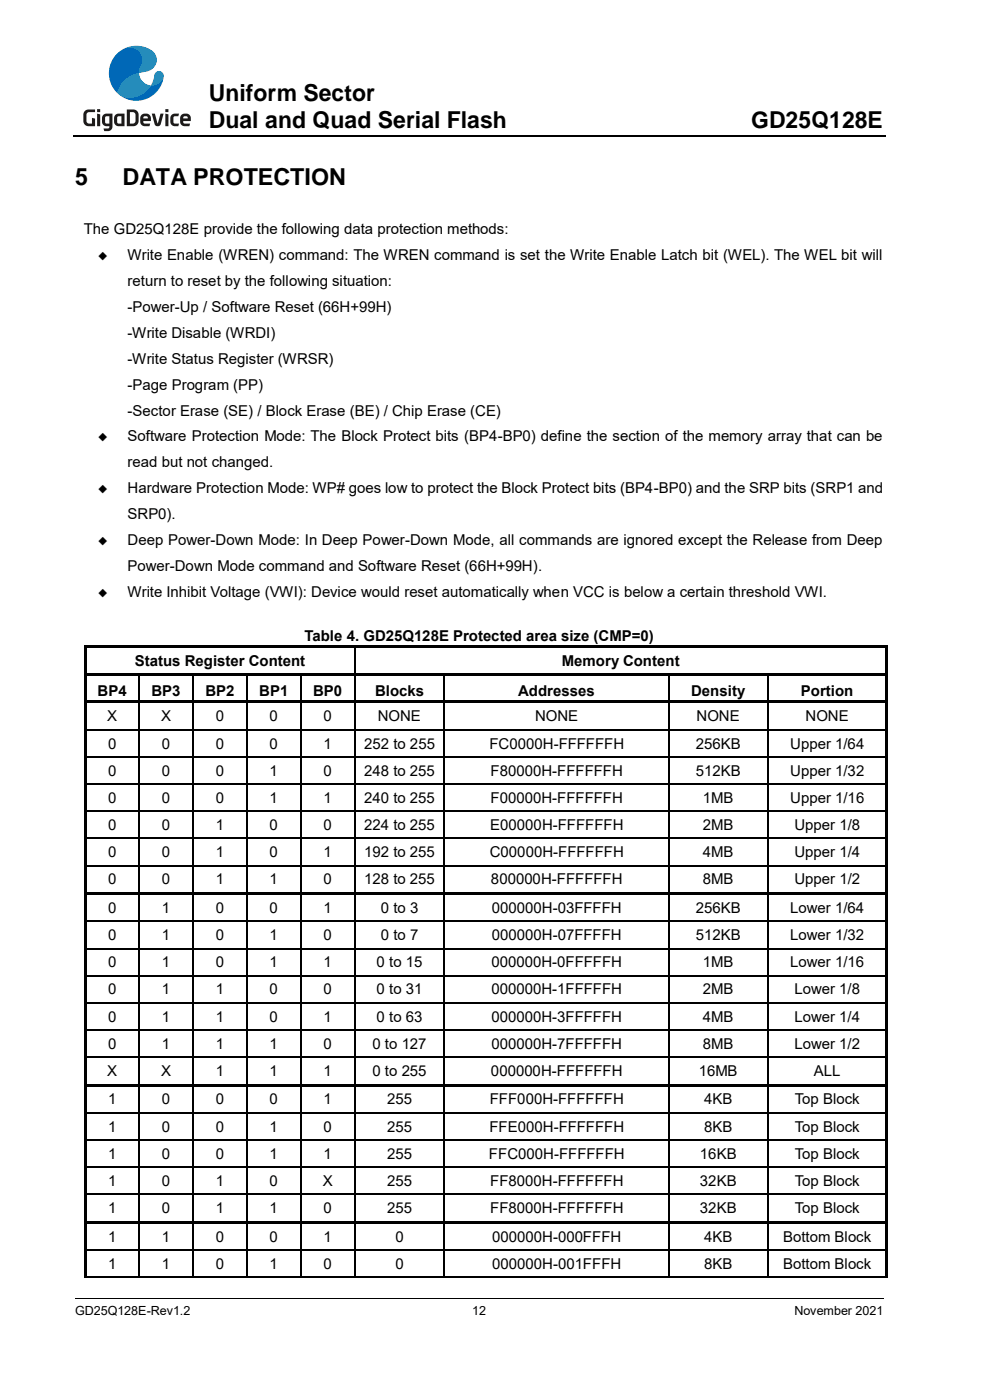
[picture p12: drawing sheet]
<svg xmlns="http://www.w3.org/2000/svg" width="210mm" height="297mm" viewBox="0 0 210 297" stroke-linecap="round" stroke-linejoin="round" font-family="sans-serif">
<defs><g id="words">
<g font-size="5">
<text x="44.3" y="21.4">Uniform Sector</text>
<text x="44.3" y="27.1">Dual and Quad Serial Flash</text>
<text x="159.4" y="27.2">GD25Q128E</text>
<text x="15.9" y="39.3">5</text>
<text x="26" y="39.3">DATA PROTECTION</text>
</g>
<g font-size="3.2">
<text x="17.8" y="49.6">The GD25Q128E provide the following data protection methods:</text>
<text x="27.1" y="55.1">Write Enable (WREN) command: The WREN command is set the Write Enable Latch bit (WEL). The WEL bit will</text>
<text x="27.1" y="60.6">return to reset by the following situation:</text>
<text x="27.1" y="66.1">-Power-Up / Software Reset (66H+99H)</text>
<text x="27.1" y="71.6">-Write Disable (WRDI)</text>
<text x="27.1" y="77.1">-Write Status Register (WRSR)</text>
<text x="27.1" y="82.6">-Page Program (PP)</text>
<text x="27.1" y="88.2">-Sector Erase (SE) / Block Erase (BE) / Chip Erase (CE)</text>
<text x="27.1" y="93.7">Software Protection Mode: The Block Protect bits (BP4-BP0) define the section of the memory array that can be</text>
<text x="27.1" y="99.2">read but not changed.</text>
<text x="27.1" y="104.7">Hardware Protection Mode: WP# goes low to protect the Block Protect bits (BP4-BP0) and the SRP bits (SRP1 and</text>
<text x="27.1" y="110.2">SRP0).</text>
<text x="27.1" y="115.7">Deep Power-Down Mode: In Deep Power-Down Mode, all commands are ignored except the Release from Deep</text>
<text x="27.1" y="121.2">Power-Down Mode command and Software Reset (66H+99H).</text>
<text x="27.1" y="126.7">Write Inhibit Voltage (VWI): Device would reset automatically when VCC is below a certain threshold VWI.</text>
<text x="64.6" y="136">Table 4. GD25Q128E Protected area size (CMP=0)</text>
<text x="28.6" y="141.2">Status Register Content</text>
<text x="119.2" y="141.2">Memory Content</text>
<text x="20.7" y="147.6">BP4</text>
<text x="32.1" y="147.6">BP3</text>
<text x="43.6" y="147.6">BP2</text>
<text x="55" y="147.6">BP1</text>
<text x="66.4" y="147.6">BP0</text>
<text x="79.6" y="147.6">Blocks</text>
<text x="110" y="147.6">Addresses</text>
<text x="146.6" y="147.6">Density</text>
<text x="169.9" y="147.6">Portion</text>
<text x="22.7" y="153">X</text>
<text x="34.2" y="153">X</text>
<text x="45.8" y="153">0</text>
<text x="57.2" y="153">0</text>
<text x="68.6" y="153">0</text>
<text x="80.2" y="153">NONE</text>
<text x="113.5" y="153">NONE</text>
<text x="147.8" y="153">NONE</text>
<text x="170.9" y="153">NONE</text>
<text x="22.9" y="158.8">0</text>
<text x="34.3" y="158.8">0</text>
<text x="45.8" y="158.8">0</text>
<text x="57.2" y="158.8">0</text>
<text x="68.6" y="158.8">1</text>
<text x="77.2" y="158.8">252 to 255</text>
<text x="103.8" y="158.8">FC0000H-FFFFFFH</text>
<text x="147.6" y="158.8">256KB</text>
<text x="167.6" y="158.8">Upper 1/64</text>
<text x="22.9" y="164.6">0</text>
<text x="34.3" y="164.6">0</text>
<text x="45.8" y="164.6">0</text>
<text x="57.2" y="164.6">1</text>
<text x="68.6" y="164.6">0</text>
<text x="77.2" y="164.6">248 to 255</text>
<text x="104.1" y="164.6">F80000H-FFFFFFH</text>
<text x="147.6" y="164.6">512KB</text>
<text x="167.6" y="164.6">Upper 1/32</text>
<text x="22.9" y="170.3">0</text>
<text x="34.3" y="170.3">0</text>
<text x="45.8" y="170.3">0</text>
<text x="57.2" y="170.3">1</text>
<text x="68.6" y="170.3">1</text>
<text x="77.2" y="170.3">240 to 255</text>
<text x="104.1" y="170.3">F00000H-FFFFFFH</text>
<text x="149.1" y="170.3">1MB</text>
<text x="167.6" y="170.3">Upper 1/16</text>
<text x="22.9" y="176.1">0</text>
<text x="34.3" y="176.1">0</text>
<text x="45.8" y="176.1">1</text>
<text x="57.2" y="176.1">0</text>
<text x="68.6" y="176.1">0</text>
<text x="77.2" y="176.1">224 to 255</text>
<text x="104" y="176.1">E00000H-FFFFFFH</text>
<text x="149.1" y="176.1">2MB</text>
<text x="168.5" y="176.1">Upper 1/8</text>
<text x="22.9" y="181.9">0</text>
<text x="34.3" y="181.9">0</text>
<text x="45.8" y="181.9">1</text>
<text x="57.2" y="181.9">0</text>
<text x="68.6" y="181.9">1</text>
<text x="77.2" y="181.9">192 to 255</text>
<text x="103.9" y="181.9">C00000H-FFFFFFH</text>
<text x="149.1" y="181.9">4MB</text>
<text x="168.5" y="181.9">Upper 1/4</text>
<text x="22.9" y="187.6">0</text>
<text x="34.3" y="187.6">0</text>
<text x="45.8" y="187.6">1</text>
<text x="57.2" y="187.6">1</text>
<text x="68.6" y="187.6">0</text>
<text x="77.2" y="187.6">128 to 255</text>
<text x="104.2" y="187.6">800000H-FFFFFFH</text>
<text x="149.1" y="187.6">8MB</text>
<text x="168.5" y="187.6">Upper 1/2</text>
<text x="22.9" y="193.7">0</text>
<text x="34.3" y="193.7">1</text>
<text x="45.8" y="193.7">0</text>
<text x="57.2" y="193.7">0</text>
<text x="68.6" y="193.7">1</text>
<text x="80.8" y="193.7">0 to 3</text>
<text x="104.3" y="193.7">000000H-03FFFFH</text>
<text x="147.6" y="193.7">256KB</text>
<text x="167.6" y="193.7">Lower 1/64</text>
<text x="22.9" y="199.5">0</text>
<text x="34.3" y="199.5">1</text>
<text x="45.8" y="199.5">0</text>
<text x="57.2" y="199.5">1</text>
<text x="68.6" y="199.5">0</text>
<text x="80.8" y="199.5">0 to 7</text>
<text x="104.3" y="199.5">000000H-07FFFFH</text>
<text x="147.6" y="199.5">512KB</text>
<text x="167.6" y="199.5">Lower 1/32</text>
<text x="22.9" y="205.2">0</text>
<text x="34.3" y="205.2">1</text>
<text x="45.8" y="205.2">0</text>
<text x="57.2" y="205.2">1</text>
<text x="68.6" y="205.2">1</text>
<text x="79.9" y="205.2">0 to 15</text>
<text x="104.2" y="205.2">000000H-0FFFFFH</text>
<text x="149.1" y="205.2">1MB</text>
<text x="167.6" y="205.2">Lower 1/16</text>
<text x="22.9" y="211">0</text>
<text x="34.3" y="211">1</text>
<text x="45.8" y="211">1</text>
<text x="57.2" y="211">0</text>
<text x="68.6" y="211">0</text>
<text x="79.9" y="211">0 to 31</text>
<text x="104.2" y="211">000000H-1FFFFFH</text>
<text x="149.1" y="211">2MB</text>
<text x="168.5" y="211">Lower 1/8</text>
<text x="22.9" y="216.7">0</text>
<text x="34.3" y="216.7">1</text>
<text x="45.8" y="216.7">1</text>
<text x="57.2" y="216.7">0</text>
<text x="68.6" y="216.7">1</text>
<text x="79.9" y="216.7">0 to 63</text>
<text x="104.2" y="216.7">000000H-3FFFFFH</text>
<text x="149.1" y="216.7">4MB</text>
<text x="168.5" y="216.7">Lower 1/4</text>
<text x="22.9" y="222.5">0</text>
<text x="34.3" y="222.5">1</text>
<text x="45.8" y="222.5">1</text>
<text x="57.2" y="222.5">1</text>
<text x="68.6" y="222.5">0</text>
<text x="79" y="222.5">0 to 127</text>
<text x="104.2" y="222.5">000000H-7FFFFFH</text>
<text x="149.1" y="222.5">8MB</text>
<text x="168.5" y="222.5">Lower 1/2</text>
<text x="22.7" y="228.3">X</text>
<text x="34.2" y="228.3">X</text>
<text x="45.8" y="228.3">1</text>
<text x="57.2" y="228.3">1</text>
<text x="68.6" y="228.3">1</text>
<text x="79" y="228.3">0 to 255</text>
<text x="104.2" y="228.3">000000H-FFFFFFH</text>
<text x="148.2" y="228.3">16MB</text>
<text x="172.7" y="228.3">ALL</text>
<text x="22.9" y="234.3">1</text>
<text x="34.3" y="234.3">0</text>
<text x="45.8" y="234.3">0</text>
<text x="57.2" y="234.3">0</text>
<text x="68.6" y="234.3">1</text>
<text x="82.1" y="234.3">255</text>
<text x="103.9" y="234.3">FFF000H-FFFFFFH</text>
<text x="149.4" y="234.3">4KB</text>
<text x="168.6" y="234.3">Top Block</text>
<text x="22.9" y="240.1">1</text>
<text x="22.9" y="245.9">1</text>
<text x="34.3" y="240.1">0</text>
<text x="34.3" y="245.9">0</text>
<text x="45.8" y="240.1">0</text>
<text x="45.8" y="245.9">0</text>
<text x="57.2" y="240.1">1</text>
<text x="57.2" y="245.9">1</text>
<text x="68.6" y="240.1">0</text>
<text x="68.6" y="245.9">1</text>
<text x="82.1" y="240.1">255</text>
<text x="82.1" y="245.9">255</text>
<text x="103.7" y="245.9">FFC000H-FFFFFFH</text>
<text x="103.8" y="240.1">FFE000H-FFFFFFH</text>
<text x="148.5" y="245.9">16KB</text>
<text x="149.4" y="240.1">8KB</text>
<text x="168.6" y="240.1">Top Block</text>
<text x="168.6" y="245.9">Top Block</text>
<text x="22.9" y="251.6">1</text>
<text x="34.3" y="251.6">0</text>
<text x="45.8" y="251.6">1</text>
<text x="57.2" y="251.6">0</text>
<text x="68.5" y="251.6">X</text>
<text x="82.1" y="251.6">255</text>
<text x="104" y="251.6">FF8000H-FFFFFFH</text>
<text x="148.5" y="251.6">32KB</text>
<text x="168.6" y="251.6">Top Block</text>
<text x="22.9" y="257.4">1</text>
<text x="34.3" y="257.4">0</text>
<text x="45.8" y="257.4">1</text>
<text x="57.2" y="257.4">1</text>
<text x="68.6" y="257.4">0</text>
<text x="82.1" y="257.4">255</text>
<text x="104" y="257.4">FF8000H-FFFFFFH</text>
<text x="148.5" y="257.4">32KB</text>
<text x="168.6" y="257.4">Top Block</text>
<text x="22.9" y="263.4">1</text>
<text x="34.3" y="263.4">1</text>
<text x="45.8" y="263.4">0</text>
<text x="57.2" y="263.4">0</text>
<text x="68.6" y="263.4">1</text>
<text x="83.9" y="263.4">0</text>
<text x="104.4" y="263.4">000000H-000FFFH</text>
<text x="149.4" y="263.4">4KB</text>
<text x="166.1" y="263.4">Bottom Block</text>
<text x="22.9" y="269.2">1</text>
<text x="34.3" y="269.2">1</text>
<text x="45.8" y="269.2">0</text>
<text x="57.2" y="269.2">1</text>
<text x="68.6" y="269.2">0</text>
<text x="83.9" y="269.2">0</text>
<text x="104.4" y="269.2">000000H-001FFFH</text>
<text x="149.4" y="269.2">8KB</text>
<text x="166.1" y="269.2">Bottom Block</text>
</g>
<g font-size="2.7">
<text x="15.9" y="278.9">GD25Q128E-Rev1.2</text>
<text x="100.1" y="278.9">12</text>
<text x="168.5" y="278.9">November 2021</text>
</g>
<g font-size="2.3">
<text x="20.7" y="55.1">◆</text>
<text x="20.7" y="93.7">◆</text>
<text x="20.7" y="104.7">◆</text>
<text x="20.7" y="115.7">◆</text>
<text x="20.7" y="126.7">◆</text>
</g>
</g></defs>
<path d="M15.4 28.8h172.5" fill="none" stroke="#000" stroke-width=".25"/>
<g fill="#231916">
<path d="M32.2 24.1h.7l.5 2.1 .6-2.1h.7l-.6 2.2a.7 .7 0 0 1-.7 .5 .7 .7 0 0 1-.6-.5z"/>
<path d="M20.6 24.1l.7 .2v2.5h-.7z"/>
<path d="M20.6 23.2h.7v.6h-.7z"/>
<path d="M35.1 24.1l.6 .2v2.5h-.6z"/>
<path d="M35.1 23.2h.6v.6h-.6z"/>
<path d="M18.1 23.5l.6-.3h1.5v.6h-1.5l-.3 .4-.1 1.5 .3 .4 .9 .1v-1.2l.7 .2v1.6h-1.4a1.08 1.08 0 0 1-1.1-1.1v-1.5z"/>
<path d="M36.5 24.3l.5-.2h1l-.2 .6h-.8l-.2 .2v1.2l.2 .1h1l-.2 .6h-.7a.94 .94 0 0 1-1-1l.1-1z"/>
<path d="M30.5 24.8l.6-.1 .2 .1 .1 .3h-1zM30.1 24.3l-.3 .5-.1 1a.95 .95 0 0 0 1 1h1l.2-.6h-1.2l-.2-.1-.1-.4h1.6v-.6a1.17 1.17 0 0 0-1.9-.8z"/>
<path d="M38.9 24.8l.7-.1 .2 .1v.3h-.9zM38.6 24.3l-.3 .5-.1 1a.95 .95 0 0 0 1 1h1l.1-.6h-1.2l-.2-.1v-.4h1.6v-.7a1.17 1.17 0 0 0-1.9-.7z"/>
<path d="M27.6 23.8h.7l.4 .4v1.5l-.4 .5h-.7zM26.9 23.2v3.6h1.4a1.1 1.1 0 0 0 1.1-1.1v-1.4a1.1 1.1 0 0 0-1.1-1.1z"/>
<path d="M22.4 24.7h.8v1.5l-.9-.1v-1.1zM22 24.3l-.3 .5-.1 1a.95 .95 0 0 0 1 1h.6l-.1 .3-.1 .2h-1l.1 .5h.8a.94 .94 0 0 0 1-.9v-2.8h-1.4z"/>
<path d="M24.9 24.8l.9-.1v1.5l-.9-.1zM24.5 24.3l-.3 .5v1a.95 .95 0 0 0 .9 1h1.3v-2.7h-1.4z"/>
</g>
<g fill="#0095d8">
<path d="M26.5 17a7.8 7.8 0 0 1 3-1.5 2.68 2.68 0 0 0 2.5 2.6 5.2 5.2 0 0 1-6.6 2.1l-.5-.4 .1-.3 .7-1.6z"/>
<path d="M33 15.4a1.07 1.07 0 0 1 1.6 .2 1.07 1.07 0 0 1-.3 1.5 2.67 2.67 0 0 1-2.3 1z"/>
</g>
<g fill="#0068b7">
<path d="M25.6 20.4a5.4 5.4 0 0 0 6.5-2.3 2.69 2.69 0 0 0 2.6-1.8 5.8 5.8 0 0 1-9.1 4.1z"/>
<path d="M24.8 11.4a3.2 3.2 0 0 1 4.4-.8 2.79 2.79 0 0 1 .5 3.8l-.2 1a6.5 6.5 0 0 0-4.6 4.4 5.8 5.8 0 0 1-.1-8.4z"/>
</g>
<path d="M26.5 10.3a5.4 5.4 0 0 1 6.4 1.2 2.56 2.56 0 0 1-2.3 3.8l-1.1 .2 .1-.8a2.92 2.92 0 0 0-.7-4.3 2.8 2.8 0 0 0-2.4-.1z" fill="#0095d8"/>
<g fill="#000">
<path d="M17.8 136.8h.5v.5h-.5z" fill-rule="evenodd"/>
<path d="M17.8 136.8h.5v.5h-.5z" fill-rule="evenodd"/>
<path d="M18.3 136.8h56.8v.5h-56.8z" fill-rule="evenodd"/>
<path d="M75.1 137.3h.3z" fill-rule="evenodd"/>
<path d="M75.1 136.8h.5v.5h-.5z" fill-rule="evenodd"/>
<path d="M75.6 136.8h112.3v.5h-112.3z" fill-rule="evenodd"/>
<path d="M187.9 136.8h.5v.5h-.5z" fill-rule="evenodd"/>
<path d="M187.9 136.8h.5v.5h-.5z" fill-rule="evenodd"/>
<path d="M17.8 137.3h.5v5.5h-.5z" fill-rule="evenodd"/>
<path d="M17.8 142.8h.5v.6h-.5z" fill-rule="evenodd"/>
<path d="M17.8 143.4h.5v5.3h-.5z" fill-rule="evenodd"/>
<path d="M17.8 148.7h.5v.5h-.5z" fill-rule="evenodd"/>
<path d="M17.8 149.2h.5v5.5h-.5z" fill-rule="evenodd"/>
<path d="M17.8 154.7h.5v.2h-.5z" fill-rule="evenodd"/>
<path d="M18.3 142.8h11.1v.5h-11.1z" fill-rule="evenodd"/>
<path d="M18.3 148.7h11.1v.5h-11.1z" fill-rule="evenodd"/>
<path d="M29.4 143.3l.2 .1z" fill-rule="evenodd"/>
<path d="M29.4 142.8h.5v.5h-.5z" fill-rule="evenodd"/>
<path d="M29.4 149.2h.2z" fill-rule="evenodd"/>
<path d="M29.4 148.7h.5v.5h-.5z" fill-rule="evenodd"/>
<path d="M29.4 154.7h.2v.2h-.2z" fill-rule="evenodd"/>
<path d="M29.9 142.8h10.9v.5h-10.9z" fill-rule="evenodd"/>
<path d="M29.9 148.7h10.9v.5h-10.9z" fill-rule="evenodd"/>
<path d="M40.8 143.3l.3 .1z" fill-rule="evenodd"/>
<path d="M40.8 142.8h.5v.5h-.5z" fill-rule="evenodd"/>
<path d="M40.8 149.2h.3z" fill-rule="evenodd"/>
<path d="M40.8 148.7h.5v.5h-.5z" fill-rule="evenodd"/>
<path d="M40.8 154.7h.3v.2h-.3z" fill-rule="evenodd"/>
<path d="M41.3 142.8h10.9v.5h-10.9z" fill-rule="evenodd"/>
<path d="M41.3 148.7h10.9v.5h-10.9z" fill-rule="evenodd"/>
<path d="M52.2 143.3l.3 .1z" fill-rule="evenodd"/>
<path d="M52.2 142.8h.6v.5h-.6z" fill-rule="evenodd"/>
<path d="M52.2 149.2h.3z" fill-rule="evenodd"/>
<path d="M52.2 148.7h.6v.5h-.6z" fill-rule="evenodd"/>
<path d="M52.2 154.7h.3v.2h-.3z" fill-rule="evenodd"/>
<path d="M52.8 142.8h10.9v.5h-10.9z" fill-rule="evenodd"/>
<path d="M52.8 148.7h10.9v.5h-10.9z" fill-rule="evenodd"/>
<path d="M63.7 143.3l.2 .1z" fill-rule="evenodd"/>
<path d="M63.7 142.8h.5v.5h-.5z" fill-rule="evenodd"/>
<path d="M63.7 149.2h.2z" fill-rule="evenodd"/>
<path d="M63.7 148.7h.5v.5h-.5z" fill-rule="evenodd"/>
<path d="M63.7 154.7h.2v.2h-.2z" fill-rule="evenodd"/>
<path d="M64.2 142.8h10.9v.5h-10.9z" fill-rule="evenodd"/>
<path d="M64.2 148.7h10.9v.5h-10.9z" fill-rule="evenodd"/>
<path d="M75.1 143.3l.3 .1z" fill-rule="evenodd"/>
<path d="M75.1 142.8h.5v.5h-.5z" fill-rule="evenodd"/>
<path d="M75.1 149.2h.3z" fill-rule="evenodd"/>
<path d="M75.1 148.7h.5v.5h-.5z" fill-rule="evenodd"/>
<path d="M75.1 154.7h.3v.2h-.3z" fill-rule="evenodd"/>
<path d="M75.6 142.8h18.6v.5h-18.6z" fill-rule="evenodd"/>
<path d="M75.6 148.7h18.6v.5h-18.6z" fill-rule="evenodd"/>
<path d="M94.2 143.3l.2 .1z" fill-rule="evenodd"/>
<path d="M94.2 142.8h.5v.5h-.5z" fill-rule="evenodd"/>
<path d="M94.2 149.2h.2z" fill-rule="evenodd"/>
<path d="M94.2 148.7h.5v.5h-.5z" fill-rule="evenodd"/>
<path d="M94.2 154.7h.2v.2h-.2z" fill-rule="evenodd"/>
<path d="M94.7 142.8h47.1v.5h-47.1z" fill-rule="evenodd"/>
<path d="M94.7 148.7h47.1v.5h-47.1z" fill-rule="evenodd"/>
<path d="M141.8 143.3l.3 .1z" fill-rule="evenodd"/>
<path d="M141.8 142.8h.5v.5h-.5z" fill-rule="evenodd"/>
<path d="M141.8 149.2h.3z" fill-rule="evenodd"/>
<path d="M141.8 148.7h.5v.5h-.5z" fill-rule="evenodd"/>
<path d="M141.8 154.7h.3v.2h-.3z" fill-rule="evenodd"/>
<path d="M142.3 142.8h20.4v.5h-20.4z" fill-rule="evenodd"/>
<path d="M142.3 148.7h20.4v.5h-20.4z" fill-rule="evenodd"/>
<path d="M162.7 143.3l.3 .1z" fill-rule="evenodd"/>
<path d="M162.7 142.8h.5v.5h-.5z" fill-rule="evenodd"/>
<path d="M162.7 149.2h.3z" fill-rule="evenodd"/>
<path d="M162.7 148.7h.5v.5h-.5z" fill-rule="evenodd"/>
<path d="M162.7 154.7h.3v.2h-.3z" fill-rule="evenodd"/>
<path d="M163.2 142.8h24.7v.5h-24.7z" fill-rule="evenodd"/>
<path d="M163.2 148.7h24.7v.5h-24.7z" fill-rule="evenodd"/>
<path d="M187.9 137.3h.5v5.5h-.5z" fill-rule="evenodd"/>
<path d="M187.9 142.8h.5v.6h-.5z" fill-rule="evenodd"/>
<path d="M187.9 143.4h.5v5.3h-.5z" fill-rule="evenodd"/>
<path d="M187.9 148.7h.5v.5h-.5z" fill-rule="evenodd"/>
<path d="M187.9 149.2h.5v5.5h-.5z" fill-rule="evenodd"/>
<path d="M187.9 154.7h.5v.2h-.5z" fill-rule="evenodd"/>
<path d="M17.8 154.9h.5v5.6h-.5z" fill-rule="evenodd"/>
<path d="M17.8 160.5h.5v.2h-.5z" fill-rule="evenodd"/>
<path d="M17.8 160.7h.5v5.5h-.5z" fill-rule="evenodd"/>
<path d="M17.8 166.2h.5v.3h-.5z" fill-rule="evenodd"/>
<path d="M17.8 166.5h.5v5.5h-.5z" fill-rule="evenodd"/>
<path d="M17.8 172h.5v.2h-.5z" fill-rule="evenodd"/>
<path d="M17.8 172.2h.5v5.5h-.5z" fill-rule="evenodd"/>
<path d="M17.8 177.7h.5v.3h-.5z" fill-rule="evenodd"/>
<path d="M29.4 160.5h.2v.2h-.2z" fill-rule="evenodd"/>
<path d="M29.4 166.2h.2v.3h-.2z" fill-rule="evenodd"/>
<path d="M29.4 172h.2v.2h-.2z" fill-rule="evenodd"/>
<path d="M29.4 177.7h.2v.3h-.2z" fill-rule="evenodd"/>
<path d="M40.8 160.5h.3v.2h-.3z" fill-rule="evenodd"/>
<path d="M40.8 166.2h.3v.3h-.3z" fill-rule="evenodd"/>
<path d="M40.8 172h.3v.2h-.3z" fill-rule="evenodd"/>
<path d="M40.8 177.7h.3v.3h-.3z" fill-rule="evenodd"/>
<path d="M52.2 160.5h.3v.2h-.3z" fill-rule="evenodd"/>
<path d="M52.2 166.2h.3v.3h-.3z" fill-rule="evenodd"/>
<path d="M52.2 172h.3v.2h-.3z" fill-rule="evenodd"/>
<path d="M52.2 177.7h.3v.3h-.3z" fill-rule="evenodd"/>
<path d="M63.7 160.5h.2v.2h-.2z" fill-rule="evenodd"/>
<path d="M63.7 166.2h.2v.3h-.2z" fill-rule="evenodd"/>
<path d="M63.7 172h.2v.2h-.2z" fill-rule="evenodd"/>
<path d="M63.7 177.7h.2v.3h-.2z" fill-rule="evenodd"/>
<path d="M75.1 160.5h.3v.2h-.3z" fill-rule="evenodd"/>
<path d="M75.1 166.2h.3v.3h-.3z" fill-rule="evenodd"/>
<path d="M75.1 172h.3v.2h-.3z" fill-rule="evenodd"/>
<path d="M75.1 177.7h.3v.3h-.3z" fill-rule="evenodd"/>
<path d="M94.2 160.5h.2v.2h-.2z" fill-rule="evenodd"/>
<path d="M94.2 166.2h.2v.3h-.2z" fill-rule="evenodd"/>
<path d="M94.2 172h.2v.2h-.2z" fill-rule="evenodd"/>
<path d="M94.2 177.7h.2v.3h-.2z" fill-rule="evenodd"/>
<path d="M141.8 160.5h.3v.2h-.3z" fill-rule="evenodd"/>
<path d="M141.8 166.2h.3v.3h-.3z" fill-rule="evenodd"/>
<path d="M141.8 172h.3v.2h-.3z" fill-rule="evenodd"/>
<path d="M141.8 177.7h.3v.3h-.3z" fill-rule="evenodd"/>
<path d="M162.7 160.5h.3v.2h-.3z" fill-rule="evenodd"/>
<path d="M162.7 166.2h.3v.3h-.3z" fill-rule="evenodd"/>
<path d="M162.7 172h.3v.2h-.3z" fill-rule="evenodd"/>
<path d="M162.7 177.7h.3v.3h-.3z" fill-rule="evenodd"/>
<path d="M187.9 154.9h.5v5.6h-.5z" fill-rule="evenodd"/>
<path d="M187.9 160.5h.5v.2h-.5z" fill-rule="evenodd"/>
<path d="M187.9 160.7h.5v5.5h-.5z" fill-rule="evenodd"/>
<path d="M187.9 166.2h.5v.3h-.5z" fill-rule="evenodd"/>
<path d="M187.9 166.5h.5v5.5h-.5z" fill-rule="evenodd"/>
<path d="M187.9 172h.5v.2h-.5z" fill-rule="evenodd"/>
<path d="M187.9 172.2h.5v5.5h-.5z" fill-rule="evenodd"/>
<path d="M187.9 177.7h.5v.3h-.5z" fill-rule="evenodd"/>
<path d="M17.8 178h.5v5.5h-.5z" fill-rule="evenodd"/>
<path d="M17.8 183.5h.5v.3h-.5z" fill-rule="evenodd"/>
<path d="M17.8 183.8h.5v5.5h-.5z" fill-rule="evenodd"/>
<path d="M17.8 189.3h.5v.5h-.5z" fill-rule="evenodd"/>
<path d="M17.8 189.8h.5v5.5h-.5z" fill-rule="evenodd"/>
<path d="M17.8 195.3h.5v.3h-.5z" fill-rule="evenodd"/>
<path d="M18.3 189.3h11.1v.5h-11.1z" fill-rule="evenodd"/>
<path d="M29.4 183.5h.2v.3h-.2z" fill-rule="evenodd"/>
<path d="M29.4 189.8h.2z" fill-rule="evenodd"/>
<path d="M29.4 189.3h.5v.5h-.5z" fill-rule="evenodd"/>
<path d="M29.4 195.3h.2v.3h-.2z" fill-rule="evenodd"/>
<path d="M29.9 189.3h10.9v.5h-10.9z" fill-rule="evenodd"/>
<path d="M40.8 183.5h.3v.3h-.3z" fill-rule="evenodd"/>
<path d="M40.8 189.8h.3z" fill-rule="evenodd"/>
<path d="M40.8 189.3h.5v.5h-.5z" fill-rule="evenodd"/>
<path d="M40.8 195.3h.3v.3h-.3z" fill-rule="evenodd"/>
<path d="M41.3 189.3h10.9v.5h-10.9z" fill-rule="evenodd"/>
<path d="M52.2 183.5h.3v.3h-.3z" fill-rule="evenodd"/>
<path d="M52.2 189.8h.3z" fill-rule="evenodd"/>
<path d="M52.2 189.3h.6v.5h-.6z" fill-rule="evenodd"/>
<path d="M52.2 195.3h.3v.3h-.3z" fill-rule="evenodd"/>
<path d="M52.8 189.3h10.9v.5h-10.9z" fill-rule="evenodd"/>
<path d="M63.7 183.5h.2v.3h-.2z" fill-rule="evenodd"/>
<path d="M63.7 189.8h.2z" fill-rule="evenodd"/>
<path d="M63.7 189.3h.5v.5h-.5z" fill-rule="evenodd"/>
<path d="M63.7 195.3h.2v.3h-.2z" fill-rule="evenodd"/>
<path d="M64.2 189.3h10.9v.5h-10.9z" fill-rule="evenodd"/>
<path d="M75.1 183.5h.3v.3h-.3z" fill-rule="evenodd"/>
<path d="M75.1 189.8h.3z" fill-rule="evenodd"/>
<path d="M75.1 189.3h.5v.5h-.5z" fill-rule="evenodd"/>
<path d="M75.1 195.3h.3v.3h-.3z" fill-rule="evenodd"/>
<path d="M75.6 189.3h18.6v.5h-18.6z" fill-rule="evenodd"/>
<path d="M94.2 183.5h.2v.3h-.2z" fill-rule="evenodd"/>
<path d="M94.2 189.8h.2z" fill-rule="evenodd"/>
<path d="M94.2 189.3h.5v.5h-.5z" fill-rule="evenodd"/>
<path d="M94.2 195.3h.2v.3h-.2z" fill-rule="evenodd"/>
<path d="M94.7 189.3h47.1v.5h-47.1z" fill-rule="evenodd"/>
<path d="M141.8 183.5h.3v.3h-.3z" fill-rule="evenodd"/>
<path d="M141.8 189.8h.3z" fill-rule="evenodd"/>
<path d="M141.8 189.3h.5v.5h-.5z" fill-rule="evenodd"/>
<path d="M141.8 195.3h.3v.3h-.3z" fill-rule="evenodd"/>
<path d="M142.3 189.3h20.4v.5h-20.4z" fill-rule="evenodd"/>
<path d="M162.7 183.5h.3v.3h-.3z" fill-rule="evenodd"/>
<path d="M162.7 189.8h.3z" fill-rule="evenodd"/>
<path d="M162.7 189.3h.5v.5h-.5z" fill-rule="evenodd"/>
<path d="M162.7 195.3h.3v.3h-.3z" fill-rule="evenodd"/>
<path d="M163.2 189.3h24.7v.5h-24.7z" fill-rule="evenodd"/>
<path d="M187.9 178h.5v5.5h-.5z" fill-rule="evenodd"/>
<path d="M187.9 183.5h.5v.3h-.5z" fill-rule="evenodd"/>
<path d="M187.9 183.8h.5v5.5h-.5z" fill-rule="evenodd"/>
<path d="M187.9 189.3h.5v.5h-.5z" fill-rule="evenodd"/>
<path d="M187.9 189.8h.5v5.5h-.5z" fill-rule="evenodd"/>
<path d="M187.9 195.3h.5v.3h-.5z" fill-rule="evenodd"/>
<path d="M17.8 195.6h.5v5.5h-.5z" fill-rule="evenodd"/>
<path d="M17.8 201.1h.5v.3h-.5z" fill-rule="evenodd"/>
<path d="M17.8 201.4h.5v5.5h-.5z" fill-rule="evenodd"/>
<path d="M17.8 206.9h.5v.2h-.5z" fill-rule="evenodd"/>
<path d="M17.8 207.1h.5v5.5h-.5z" fill-rule="evenodd"/>
<path d="M17.8 212.6h.5v.3h-.5z" fill-rule="evenodd"/>
<path d="M17.8 212.9h.5v5.5h-.5z" fill-rule="evenodd"/>
<path d="M17.8 218.4h.5v.2h-.5z" fill-rule="evenodd"/>
<path d="M29.4 201.1h.2v.3h-.2z" fill-rule="evenodd"/>
<path d="M29.4 206.9h.2v.2h-.2z" fill-rule="evenodd"/>
<path d="M29.4 212.6h.2v.3h-.2z" fill-rule="evenodd"/>
<path d="M29.4 218.4h.2v.2h-.2z" fill-rule="evenodd"/>
<path d="M40.8 201.1h.3v.3h-.3z" fill-rule="evenodd"/>
<path d="M40.8 206.9h.3v.2h-.3z" fill-rule="evenodd"/>
<path d="M40.8 212.6h.3v.3h-.3z" fill-rule="evenodd"/>
<path d="M40.8 218.4h.3v.2h-.3z" fill-rule="evenodd"/>
<path d="M52.2 201.1h.3v.3h-.3z" fill-rule="evenodd"/>
<path d="M52.2 206.9h.3v.2h-.3z" fill-rule="evenodd"/>
<path d="M52.2 212.6h.3v.3h-.3z" fill-rule="evenodd"/>
<path d="M52.2 218.4h.3v.2h-.3z" fill-rule="evenodd"/>
<path d="M63.7 201.1h.2v.3h-.2z" fill-rule="evenodd"/>
<path d="M63.7 206.9h.2v.2h-.2z" fill-rule="evenodd"/>
<path d="M63.7 212.6h.2v.3h-.2z" fill-rule="evenodd"/>
<path d="M63.7 218.4h.2v.2h-.2z" fill-rule="evenodd"/>
<path d="M75.1 201.1h.3v.3h-.3z" fill-rule="evenodd"/>
<path d="M75.1 206.9h.3v.2h-.3z" fill-rule="evenodd"/>
<path d="M75.1 212.6h.3v.3h-.3z" fill-rule="evenodd"/>
<path d="M75.1 218.4h.3v.2h-.3z" fill-rule="evenodd"/>
<path d="M94.2 201.1h.2v.3h-.2z" fill-rule="evenodd"/>
<path d="M94.2 206.9h.2v.2h-.2z" fill-rule="evenodd"/>
<path d="M94.2 212.6h.2v.3h-.2z" fill-rule="evenodd"/>
<path d="M94.2 218.4h.2v.2h-.2z" fill-rule="evenodd"/>
<path d="M141.8 201.1h.3v.3h-.3z" fill-rule="evenodd"/>
<path d="M141.8 206.9h.3v.2h-.3z" fill-rule="evenodd"/>
<path d="M141.8 212.6h.3v.3h-.3z" fill-rule="evenodd"/>
<path d="M141.8 218.4h.3v.2h-.3z" fill-rule="evenodd"/>
<path d="M162.7 201.1h.3v.3h-.3z" fill-rule="evenodd"/>
<path d="M162.7 206.9h.3v.2h-.3z" fill-rule="evenodd"/>
<path d="M162.7 212.6h.3v.3h-.3z" fill-rule="evenodd"/>
<path d="M162.7 218.4h.3v.2h-.3z" fill-rule="evenodd"/>
<path d="M187.9 195.6h.5v5.5h-.5z" fill-rule="evenodd"/>
<path d="M187.9 201.1h.5v.3h-.5z" fill-rule="evenodd"/>
<path d="M187.9 201.4h.5v5.5h-.5z" fill-rule="evenodd"/>
<path d="M187.9 206.9h.5v.2h-.5z" fill-rule="evenodd"/>
<path d="M187.9 207.1h.5v5.5h-.5z" fill-rule="evenodd"/>
<path d="M187.9 212.6h.5v.3h-.5z" fill-rule="evenodd"/>
<path d="M187.9 212.9h.5v5.5h-.5z" fill-rule="evenodd"/>
<path d="M187.9 218.4h.5v.2h-.5z" fill-rule="evenodd"/>
<path d="M17.8 218.6h.5v5.6h-.5z" fill-rule="evenodd"/>
<path d="M17.8 224.2h.5v.2h-.5z" fill-rule="evenodd"/>
<path d="M17.8 224.4h.5v5.5h-.5z" fill-rule="evenodd"/>
<path d="M17.8 229.9h.5v.6h-.5z" fill-rule="evenodd"/>
<path d="M17.8 230.5h.5v5.5h-.5z" fill-rule="evenodd"/>
<path d="M17.8 236h.5v.2h-.5z" fill-rule="evenodd"/>
<path d="M18.3 229.9h11.1v.6h-11.1z" fill-rule="evenodd"/>
<path d="M29.4 224.2h.2v.2h-.2z" fill-rule="evenodd"/>
<path d="M29.4 230.5h.2z" fill-rule="evenodd"/>
<path d="M29.4 229.9h.5v.6h-.5z" fill-rule="evenodd"/>
<path d="M29.4 236h.2v.2h-.2z" fill-rule="evenodd"/>
<path d="M29.9 229.9h10.9v.6h-10.9z" fill-rule="evenodd"/>
<path d="M40.8 224.2h.3v.2h-.3z" fill-rule="evenodd"/>
<path d="M40.8 230.5h.3z" fill-rule="evenodd"/>
<path d="M40.8 229.9h.5v.6h-.5z" fill-rule="evenodd"/>
<path d="M40.8 236h.3v.2h-.3z" fill-rule="evenodd"/>
<path d="M41.3 229.9h10.9v.6h-10.9z" fill-rule="evenodd"/>
<path d="M52.2 224.2h.3v.2h-.3z" fill-rule="evenodd"/>
<path d="M52.2 230.5h.3z" fill-rule="evenodd"/>
<path d="M52.2 229.9h.6v.6h-.6z" fill-rule="evenodd"/>
<path d="M52.2 236h.3v.2h-.3z" fill-rule="evenodd"/>
<path d="M52.8 229.9h10.9v.6h-10.9z" fill-rule="evenodd"/>
<path d="M63.7 224.2h.2v.2h-.2z" fill-rule="evenodd"/>
<path d="M63.7 230.5h.2z" fill-rule="evenodd"/>
<path d="M63.7 229.9h.5v.6h-.5z" fill-rule="evenodd"/>
<path d="M63.7 236h.2v.2h-.2z" fill-rule="evenodd"/>
<path d="M64.2 229.9h10.9v.6h-10.9z" fill-rule="evenodd"/>
<path d="M75.1 224.2h.3v.2h-.3z" fill-rule="evenodd"/>
<path d="M75.1 230.5h.3z" fill-rule="evenodd"/>
<path d="M75.1 229.9h.5v.6h-.5z" fill-rule="evenodd"/>
<path d="M75.1 236h.3v.2h-.3z" fill-rule="evenodd"/>
<path d="M75.6 229.9h18.6v.6h-18.6z" fill-rule="evenodd"/>
<path d="M94.2 224.2h.2v.2h-.2z" fill-rule="evenodd"/>
<path d="M94.2 230.5h.2z" fill-rule="evenodd"/>
<path d="M94.2 229.9h.5v.6h-.5z" fill-rule="evenodd"/>
<path d="M94.2 236h.2v.2h-.2z" fill-rule="evenodd"/>
<path d="M94.7 229.9h47.1v.6h-47.1z" fill-rule="evenodd"/>
<path d="M141.8 224.2h.3v.2h-.3z" fill-rule="evenodd"/>
<path d="M141.8 230.5h.3z" fill-rule="evenodd"/>
<path d="M141.8 229.9h.5v.6h-.5z" fill-rule="evenodd"/>
<path d="M141.8 236h.3v.2h-.3z" fill-rule="evenodd"/>
<path d="M142.3 229.9h20.4v.6h-20.4z" fill-rule="evenodd"/>
<path d="M162.7 224.2h.3v.2h-.3z" fill-rule="evenodd"/>
<path d="M162.7 230.5h.3z" fill-rule="evenodd"/>
<path d="M162.7 229.9h.5v.6h-.5z" fill-rule="evenodd"/>
<path d="M162.7 236h.3v.2h-.3z" fill-rule="evenodd"/>
<path d="M163.2 229.9h24.7v.6h-24.7z" fill-rule="evenodd"/>
<path d="M187.9 218.6h.5v5.6h-.5z" fill-rule="evenodd"/>
<path d="M187.9 224.2h.5v.2h-.5z" fill-rule="evenodd"/>
<path d="M187.9 224.4h.5v5.5h-.5z" fill-rule="evenodd"/>
<path d="M187.9 229.9h.5v.6h-.5z" fill-rule="evenodd"/>
<path d="M187.9 230.5h.5v5.5h-.5z" fill-rule="evenodd"/>
<path d="M187.9 236h.5v.2h-.5z" fill-rule="evenodd"/>
<path d="M17.8 236.2h.5v5.6h-.5z" fill-rule="evenodd"/>
<path d="M17.8 241.8h.5v.2h-.5z" fill-rule="evenodd"/>
<path d="M17.8 242h.5v5.5h-.5z" fill-rule="evenodd"/>
<path d="M17.8 247.5h.5v.3h-.5z" fill-rule="evenodd"/>
<path d="M17.8 247.8h.5v5.5h-.5z" fill-rule="evenodd"/>
<path d="M17.8 253.3h.5v.2h-.5z" fill-rule="evenodd"/>
<path d="M17.8 253.5h.5v5.5h-.5z" fill-rule="evenodd"/>
<path d="M17.8 259h.5v.6h-.5z" fill-rule="evenodd"/>
<path d="M18.3 259h11.1v.5h-11.1z" fill-rule="evenodd"/>
<path d="M29.4 241.8h.2v.2h-.2z" fill-rule="evenodd"/>
<path d="M29.4 247.5h.2v.3h-.2z" fill-rule="evenodd"/>
<path d="M29.4 253.3h.2v.2h-.2z" fill-rule="evenodd"/>
<path d="M29.4 259.5l.2 .1z" fill-rule="evenodd"/>
<path d="M29.4 259h.5v.5h-.5z" fill-rule="evenodd"/>
<path d="M29.9 259h10.9v.5h-10.9z" fill-rule="evenodd"/>
<path d="M40.8 241.8h.3v.2h-.3z" fill-rule="evenodd"/>
<path d="M40.8 247.5h.3v.3h-.3z" fill-rule="evenodd"/>
<path d="M40.8 253.3h.3v.2h-.3z" fill-rule="evenodd"/>
<path d="M40.8 259.5l.3 .1z" fill-rule="evenodd"/>
<path d="M40.8 259h.5v.5h-.5z" fill-rule="evenodd"/>
<path d="M41.3 259h10.9v.5h-10.9z" fill-rule="evenodd"/>
<path d="M52.2 241.8h.3v.2h-.3z" fill-rule="evenodd"/>
<path d="M52.2 247.5h.3v.3h-.3z" fill-rule="evenodd"/>
<path d="M52.2 253.3h.3v.2h-.3z" fill-rule="evenodd"/>
<path d="M52.2 259.5l.3 .1z" fill-rule="evenodd"/>
<path d="M52.2 259h.6v.5h-.6z" fill-rule="evenodd"/>
<path d="M52.8 259h10.9v.5h-10.9z" fill-rule="evenodd"/>
<path d="M63.7 241.8h.2v.2h-.2z" fill-rule="evenodd"/>
<path d="M63.7 247.5h.2v.3h-.2z" fill-rule="evenodd"/>
<path d="M63.7 253.3h.2v.2h-.2z" fill-rule="evenodd"/>
<path d="M63.7 259.5l.2 .1z" fill-rule="evenodd"/>
<path d="M63.7 259h.5v.5h-.5z" fill-rule="evenodd"/>
<path d="M64.2 259h10.9v.5h-10.9z" fill-rule="evenodd"/>
<path d="M75.1 241.8h.3v.2h-.3z" fill-rule="evenodd"/>
<path d="M75.1 247.5h.3v.3h-.3z" fill-rule="evenodd"/>
<path d="M75.1 253.3h.3v.2h-.3z" fill-rule="evenodd"/>
<path d="M75.1 259.5l.3 .1z" fill-rule="evenodd"/>
<path d="M75.1 259h.5v.5h-.5z" fill-rule="evenodd"/>
<path d="M75.6 259h18.6v.5h-18.6z" fill-rule="evenodd"/>
<path d="M94.2 241.8h.2v.2h-.2z" fill-rule="evenodd"/>
<path d="M94.2 247.5h.2v.3h-.2z" fill-rule="evenodd"/>
<path d="M94.2 253.3h.2v.2h-.2z" fill-rule="evenodd"/>
<path d="M94.2 259.5l.2 .1z" fill-rule="evenodd"/>
<path d="M94.2 259h.5v.5h-.5z" fill-rule="evenodd"/>
<path d="M94.7 259h47.1v.5h-47.1z" fill-rule="evenodd"/>
<path d="M141.8 241.8h.3v.2h-.3z" fill-rule="evenodd"/>
<path d="M141.8 247.5h.3v.3h-.3z" fill-rule="evenodd"/>
<path d="M141.8 253.3h.3v.2h-.3z" fill-rule="evenodd"/>
<path d="M141.8 259.5l.3 .1z" fill-rule="evenodd"/>
<path d="M141.8 259h.5v.5h-.5z" fill-rule="evenodd"/>
<path d="M142.3 259h20.4v.5h-20.4z" fill-rule="evenodd"/>
<path d="M162.7 241.8h.3v.2h-.3z" fill-rule="evenodd"/>
<path d="M162.7 247.5h.3v.3h-.3z" fill-rule="evenodd"/>
<path d="M162.7 253.3h.3v.2h-.3z" fill-rule="evenodd"/>
<path d="M162.7 259.5l.3 .1z" fill-rule="evenodd"/>
<path d="M162.7 259h.5v.5h-.5z" fill-rule="evenodd"/>
<path d="M163.2 259h24.7v.5h-24.7z" fill-rule="evenodd"/>
<path d="M187.9 236.2h.5v5.6h-.5z" fill-rule="evenodd"/>
<path d="M187.9 241.8h.5v.2h-.5z" fill-rule="evenodd"/>
<path d="M187.9 242h.5v5.5h-.5z" fill-rule="evenodd"/>
<path d="M187.9 247.5h.5v.3h-.5z" fill-rule="evenodd"/>
<path d="M187.9 247.8h.5v5.5h-.5z" fill-rule="evenodd"/>
<path d="M187.9 253.3h.5v.2h-.5z" fill-rule="evenodd"/>
<path d="M187.9 253.5h.5v5.5h-.5z" fill-rule="evenodd"/>
<path d="M187.9 259h.5v.6h-.5z" fill-rule="evenodd"/>
<path d="M17.8 259.6h.5v5.5h-.5z" fill-rule="evenodd"/>
<path d="M17.8 265.1h.5v.2h-.5z" fill-rule="evenodd"/>
<path d="M17.8 265.3h.5v5.5h-.5z" fill-rule="evenodd"/>
<path d="M29.4 265.1h.2v.2h-.2z" fill-rule="evenodd"/>
<path d="M29.4 270.8h.2v.3h-.2z" fill-rule="evenodd"/>
<path d="M40.8 265.1h.3v.2h-.3z" fill-rule="evenodd"/>
<path d="M40.8 270.8h.3v.3h-.3z" fill-rule="evenodd"/>
<path d="M52.2 265.1h.3v.2h-.3z" fill-rule="evenodd"/>
<path d="M52.2 270.8h.3v.3h-.3z" fill-rule="evenodd"/>
<path d="M63.7 265.1h.2v.2h-.2z" fill-rule="evenodd"/>
<path d="M63.7 270.8h.2v.3h-.2z" fill-rule="evenodd"/>
<path d="M75.1 265.1h.3v.2h-.3z" fill-rule="evenodd"/>
<path d="M75.1 270.8h.3v.3h-.3z" fill-rule="evenodd"/>
<path d="M94.2 265.1h.2v.2h-.2z" fill-rule="evenodd"/>
<path d="M94.2 270.8h.2v.3h-.2z" fill-rule="evenodd"/>
<path d="M141.8 265.1h.3v.2h-.3z" fill-rule="evenodd"/>
<path d="M141.8 270.8h.3v.3h-.3z" fill-rule="evenodd"/>
<path d="M162.7 265.1h.3v.2h-.3z" fill-rule="evenodd"/>
<path d="M162.7 270.8h.3v.3h-.3z" fill-rule="evenodd"/>
<path d="M187.9 259.6h.5v5.5h-.5z" fill-rule="evenodd"/>
<path d="M187.9 265.1h.5v.2h-.5z" fill-rule="evenodd"/>
<path d="M187.9 265.3h.5v5.5h-.5z" fill-rule="evenodd"/>
<path d="M187.9 270.8h.5v.3h-.5z" fill-rule="evenodd"/>
</g>
<g fill="none" stroke="#000" stroke-width=".25">
<path d="M75.2 137.3v5.5M18.3 154.8h11.1M29.5 143.4v5.3M29.5 149.2v5.5M29.5 154.9v5.6M29.6 154.8h11.2M40.9 143.4v5.3M40.9 149.2v5.5M40.9 154.9v5.6M41.1 154.8h11.1M52.4 143.4v5.3M52.4 149.2v5.5"/>
<path d="M52.4 154.9v5.6M52.5 154.8h11.2M63.8 143.4v5.3M63.8 149.2v5.5M63.8 154.9v5.6M63.9 154.8h11.2M75.2 143.4v5.3M75.2 149.2v5.5M75.2 154.9v5.6M75.4 154.8h18.8M94.3 143.4v5.3M94.3 149.2v5.5"/>
<path d="M94.3 154.9v5.6M94.4 154.8h47.4M141.9 143.4v5.3M141.9 149.2v5.5M141.9 154.9v5.6M142.1 154.8h20.6M162.8 143.4v5.3M162.8 149.2v5.5M162.8 154.9v5.6M163 154.8h24.9M18.3 160.6h11.1M18.3 166.4h11.1"/>
<path d="M18.3 172.1h11.1M18.3 177.9h11.1M29.5 160.7v5.5M29.5 166.5v5.5M29.5 172.2v5.5M29.5 178v5.5M29.6 160.6h11.2M29.6 166.4h11.2M29.6 172.1h11.2M29.6 177.9h11.2M40.9 160.7v5.5M40.9 166.5v5.5"/>
<path d="M40.9 172.2v5.5M40.9 178v5.5M41.1 160.6h11.1M41.1 166.4h11.1M41.1 172.1h11.1M41.1 177.9h11.1M52.4 160.7v5.5M52.4 166.5v5.5M52.4 172.2v5.5M52.4 178v5.5M52.5 160.6h11.2M52.5 166.4h11.2"/>
<path d="M52.5 172.1h11.2M52.5 177.9h11.2M63.8 160.7v5.5M63.8 166.5v5.5M63.8 172.2v5.5M63.8 178v5.5M63.9 160.6h11.2M63.9 166.4h11.2M63.9 172.1h11.2M63.9 177.9h11.2M75.2 160.7v5.5M75.2 166.5v5.5"/>
<path d="M75.2 172.2v5.5M75.2 178v5.5M75.4 160.6h18.8M75.4 166.4h18.8M75.4 172.1h18.8M75.4 177.9h18.8M94.3 160.7v5.5M94.3 166.5v5.5M94.3 172.2v5.5M94.3 178v5.5M94.4 160.6h47.4M94.4 166.4h47.4"/>
<path d="M94.4 172.1h47.4M94.4 177.9h47.4M141.9 160.7v5.5M141.9 166.5v5.5M141.9 172.2v5.5M141.9 178v5.5M142.1 160.6h20.6M142.1 166.4h20.6M142.1 172.1h20.6M142.1 177.9h20.6M162.8 160.7v5.5M162.8 166.5v5.5"/>
<path d="M162.8 172.2v5.5M162.8 178v5.5M163 160.6h24.9M163 166.4h24.9M163 172.1h24.9M163 177.9h24.9M18.3 183.7h11.1M18.3 195.4h11.1M29.5 183.8v5.5M29.5 189.8v5.5M29.5 195.6v5.5M29.6 183.7h11.2"/>
<path d="M29.6 195.4h11.2M40.9 183.8v5.5M40.9 189.8v5.5M40.9 195.6v5.5M41.1 183.7h11.1M41.1 195.4h11.1M52.4 183.8v5.5M52.4 189.8v5.5M52.4 195.6v5.5M52.5 183.7h11.2M52.5 195.4h11.2M63.8 183.8v5.5"/>
<path d="M63.8 189.8v5.5M63.8 195.6v5.5M63.9 183.7h11.2M63.9 195.4h11.2M75.2 183.8v5.5M75.2 189.8v5.5M75.2 195.6v5.5M75.4 183.7h18.8M75.4 195.4h18.8M94.3 183.8v5.5M94.3 189.8v5.5M94.3 195.6v5.5"/>
<path d="M94.4 183.7h47.4M94.4 195.4h47.4M141.9 183.8v5.5M141.9 189.8v5.5M141.9 195.6v5.5M142.1 183.7h20.6M142.1 195.4h20.6M162.8 183.8v5.5M162.8 189.8v5.5M162.8 195.6v5.5M163 183.7h24.9M163 195.4h24.9"/>
<path d="M18.3 201.2h11.1M18.3 207h11.1M18.3 212.8h11.1M18.3 218.5h11.1M29.5 201.4v5.5M29.5 207.1v5.5M29.5 212.9v5.5M29.5 218.6v5.6M29.6 201.2h11.2M29.6 207h11.2M29.6 212.8h11.2M29.6 218.5h11.2"/>
<path d="M40.9 201.4v5.5M40.9 207.1v5.5M40.9 212.9v5.5M40.9 218.6v5.6M41.1 201.2h11.1M41.1 207h11.1M41.1 212.8h11.1M41.1 218.5h11.1M52.4 201.4v5.5M52.4 207.1v5.5M52.4 212.9v5.5M52.4 218.6v5.6"/>
<path d="M52.5 201.2h11.2M52.5 207h11.2M52.5 212.8h11.2M52.5 218.5h11.2M63.8 201.4v5.5M63.8 207.1v5.5M63.8 212.9v5.5M63.8 218.6v5.6M63.9 201.2h11.2M63.9 207h11.2M63.9 212.8h11.2M63.9 218.5h11.2"/>
<path d="M75.2 201.4v5.5M75.2 207.1v5.5M75.2 212.9v5.5M75.2 218.6v5.6M75.4 201.2h18.8M75.4 207h18.8M75.4 212.8h18.8M75.4 218.5h18.8M94.3 201.4v5.5M94.3 207.1v5.5M94.3 212.9v5.5M94.3 218.6v5.6"/>
<path d="M94.4 201.2h47.4M94.4 207h47.4M94.4 212.8h47.4M94.4 218.5h47.4M141.9 201.4v5.5M141.9 207.1v5.5M141.9 212.9v5.5M141.9 218.6v5.6M142.1 201.2h20.6M142.1 207h20.6M142.1 212.8h20.6M142.1 218.5h20.6"/>
<path d="M162.8 201.4v5.5M162.8 207.1v5.5M162.8 212.9v5.5M162.8 218.6v5.6M163 201.2h24.9M163 207h24.9M163 212.8h24.9M163 218.5h24.9M18.3 224.3h11.1M18.3 236.1h11.1M29.5 224.4v5.5M29.5 230.5v5.5"/>
<path d="M29.5 236.2v5.6M29.6 224.3h11.2M29.6 236.1h11.2M40.9 224.4v5.5M40.9 230.5v5.5M40.9 236.2v5.6M41.1 224.3h11.1M41.1 236.1h11.1M52.4 224.4v5.5M52.4 230.5v5.5M52.4 236.2v5.6M52.5 224.3h11.2"/>
<path d="M52.5 236.1h11.2M63.8 224.4v5.5M63.8 230.5v5.5M63.8 236.2v5.6M63.9 224.3h11.2M63.9 236.1h11.2M75.2 224.4v5.5M75.2 230.5v5.5M75.2 236.2v5.6M75.4 224.3h18.8M75.4 236.1h18.8M94.3 224.4v5.5"/>
<path d="M94.3 230.5v5.5M94.3 236.2v5.6M94.4 224.3h47.4M94.4 236.1h47.4M141.9 224.4v5.5M141.9 230.5v5.5M141.9 236.2v5.6M142.1 224.3h20.6M142.1 236.1h20.6M162.8 224.4v5.5M162.8 230.5v5.5M162.8 236.2v5.6"/>
<path d="M163 224.3h24.9M163 236.1h24.9M18.3 241.9h11.1M18.3 247.6h11.1M18.3 253.4h11.1M29.5 242v5.5M29.5 247.8v5.5M29.5 253.5v5.5M29.5 259.6v5.5M29.6 241.9h11.2M29.6 247.6h11.2M29.6 253.4h11.2"/>
<path d="M40.9 242v5.5M40.9 247.8v5.5M40.9 253.5v5.5M40.9 259.6v5.5M41.1 241.9h11.1M41.1 247.6h11.1M41.1 253.4h11.1M52.4 242v5.5M52.4 247.8v5.5M52.4 253.5v5.5M52.4 259.6v5.5M52.5 241.9h11.2"/>
<path d="M52.5 247.6h11.2M52.5 253.4h11.2M63.8 242v5.5M63.8 247.8v5.5M63.8 253.5v5.5M63.8 259.6v5.5M63.9 241.9h11.2M63.9 247.6h11.2M63.9 253.4h11.2M75.2 242v5.5M75.2 247.8v5.5M75.2 253.5v5.5"/>
<path d="M75.2 259.6v5.5M75.4 241.9h18.8M75.4 247.6h18.8M75.4 253.4h18.8M94.3 242v5.5M94.3 247.8v5.5M94.3 253.5v5.5M94.3 259.6v5.5M94.4 241.9h47.4M94.4 247.6h47.4M94.4 253.4h47.4M141.9 242v5.5"/>
<path d="M141.9 247.8v5.5M141.9 253.5v5.5M141.9 259.6v5.5M142.1 241.9h20.6M142.1 247.6h20.6M142.1 253.4h20.6M162.8 242v5.5M162.8 247.8v5.5M162.8 253.5v5.5M162.8 259.6v5.5M163 241.9h24.9M163 247.6h24.9"/>
<path d="M163 253.4h24.9M17.8 271h11.6M18.3 265.2h11.1M29.5 265.3v5.5M29.6 265.2h11.2M29.6 271h11.2M40.9 265.3v5.5M41.1 265.2h11.1M41.1 271h11.1M52.4 265.3v5.5M52.5 265.2h11.2M52.5 271h11.2"/>
<path d="M63.8 265.3v5.5M63.9 265.2h11.2M63.9 271h11.2M75.2 265.3v5.5M75.4 265.2h18.8M75.4 271h18.8M94.3 265.3v5.5M94.4 265.2h47.4M94.4 271h47.4M141.9 265.3v5.5M142.1 265.2h20.6M142.1 271h20.6"/>
<path d="M162.8 265.3v5.5M163 265.2h24.9M163 271h24.9"/>
</g>
<path d="M15.9 275.5h171.5" fill="none" stroke="#000" stroke-width=".21"/>
<use href="#words"/>
</svg>
